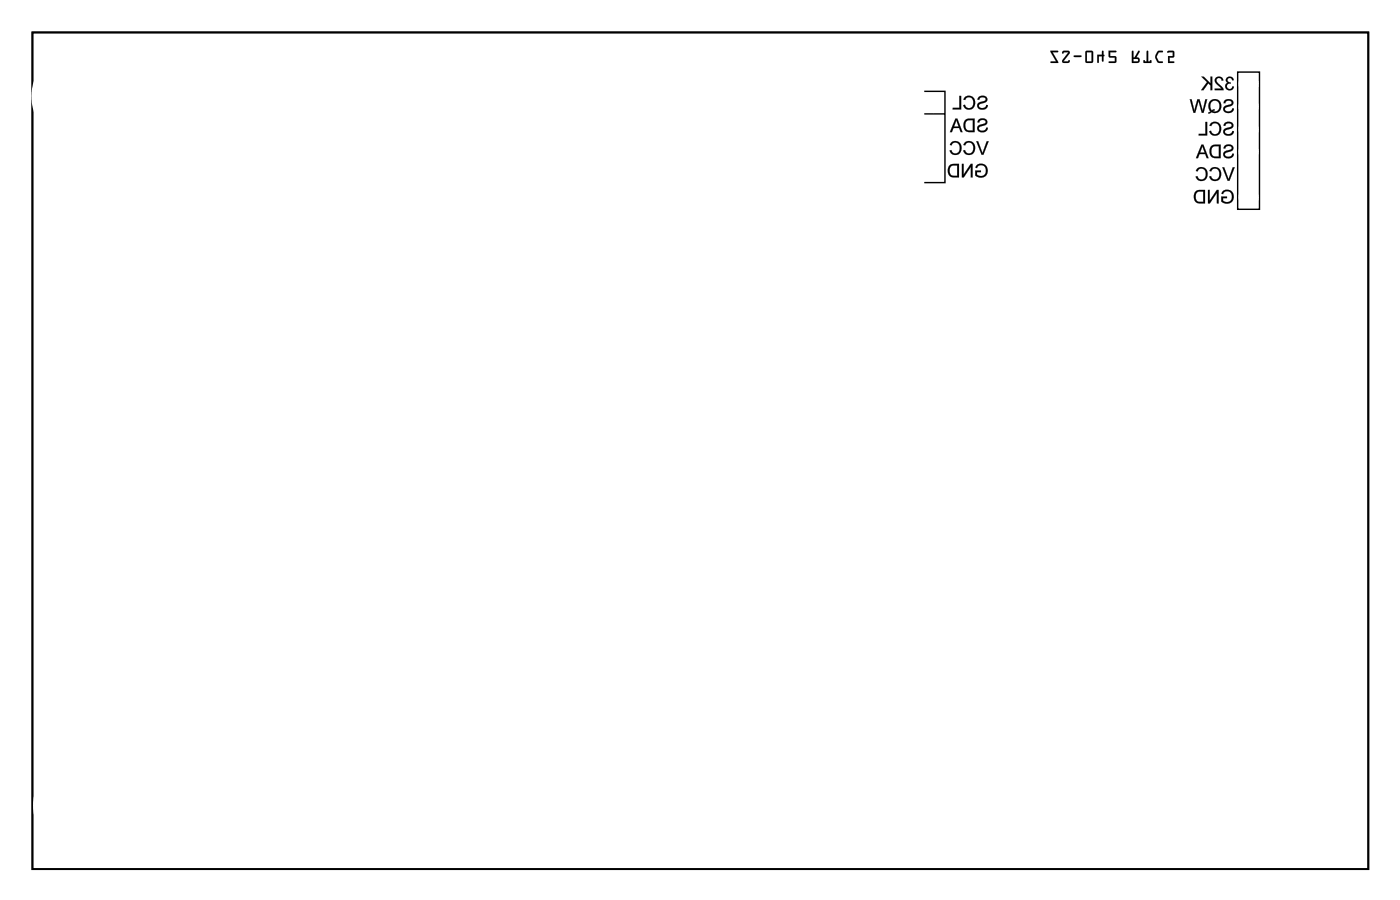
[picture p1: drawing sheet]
<svg xmlns="http://www.w3.org/2000/svg" width="157mm" height="101mm" viewBox="0 0 157 101" stroke-linecap="round" stroke-linejoin="round" font-family="sans-serif">
<path d="M3.6 3.6h149.8v93.8h-149.8z" fill="none" stroke="#000" stroke-width=".2"/>
<g fill="#000">
<path d="M3.6 3.6h149.8v93.8h-149.8zM3.6 3.6v93.8h149.8v-93.8z"/>
<path d="M109.5 18.6l-.1 .2h.2a.54 .54 0 0 1 .7-.2 .54 .54 0 0 1 .2 .7 .59 .59 0 0 1-.9 .3v-.3h.4v-.2h-.6v.6a.79 .79 0 0 0 1 .1 .79 .79 0 0 0 .2-1.1 .79 .79 0 0 0-1-.2zM107.9 18.4v1.5h.2l.8-1.2v1.2h.2v-1.5h-.2l-.8 1.2v-1.2zM106.5 18.5a.78 .78 0 0 0-.2 .9 .78 .78 0 0 0 .7 .5h.5v-1.5h-.6zM106.7 18.6h.6v1.1h-.3a.53 .53 0 0 1-.5-.2 .53 .53 0 0 1 0-.6z"/>
<path d="M109.5 18.5l-.1 .3 .2 .1a.5 .5 0 0 1 .4-.4 .5 .5 0 0 1 .5 .3 .6 .6 0 0 1-.1 .8 .6 .6 0 0 1-.8 0v-.3h.4v-.2h-.7v.6a.81 .81 0 0 0 1.1 .1 .81 .81 0 0 0 .2-1.1 .81 .81 0 0 0-1-.2zM109.5 18.6a.77 .77 0 0 1 1.1 0 .77 .77 0 0 1 0 1.1 .77 .77 0 0 1-1.1 .1l-.1-.1v-.6h.6v.2h-.5v.3a.61 .61 0 0 0 1.1-.4 .61 .61 0 0 0-.9-.6l-.1 .2h-.2zM107.9 18.4v1.5h.2l.8-1.2v1.2h.2v-1.5h-.3l-.7 1.2v-1.2zM107.9 18.4h.2l-.1 1.2 .9-1.2h.2v1.5h-.2v-1.2l-.8 1.2h-.2zM106.5 18.5a.79 .79 0 0 0-.2 .9 .79 .79 0 0 0 .7 .5h.5v-1.5h-.6zM106.5 18.5l.4-.1h.6v1.5h-.5a.73 .73 0 0 1-.7-1.1zM106.7 18.7l.6-.1v1.1h-.3a.52 .52 0 0 1-.5-.2 .52 .52 0 0 1 0-.6zM106.6 18.6a.65 .65 0 0 0-.1 .9 .65 .65 0 0 0 .8 .2v-1.2z"/>
<path d="M109.5 15.8l.6 1.6h.2l.6-1.6h-.3l-.4 1.4-.5-1.4zM108.2 15.9l-.2 .4h.2a.48 .48 0 0 1 .6-.3 .48 .48 0 0 1 .3 .6 .48 .48 0 0 1-.3 .6 .48 .48 0 0 1-.6-.4l-.2 .1a.71 .71 0 0 0 .9 .4 .71 .71 0 0 0 .4-.9 .69 .69 0 0 0-1.1-.5zM106.7 15.9l-.2 .4h.2a.48 .48 0 0 1 .6-.3 .48 .48 0 0 1 .3 .6 .48 .48 0 0 1-.3 .6 .48 .48 0 0 1-.6-.4l-.2 .1a.71 .71 0 0 0 .9 .4 .71 .71 0 0 0 .4-.9 .69 .69 0 0 0-1.1-.5z"/>
<path d="M109.5 15.8l.6 1.6h.2l.6-1.6h-.3l-.4 1.4-.5-1.4zM109.5 15.8h.2l.5 1.4 .4-1.4h.3l-.6 1.6h-.2zM108.2 15.9l-.2 .4h.2a.47 .47 0 0 1 .6-.3 .47 .47 0 0 1 .3 .6 .47 .47 0 0 1-.3 .6 .47 .47 0 0 1-.6-.4l-.2 .1a.69 .69 0 0 0 .8 .5 .69 .69 0 0 0 .6-.8 .72 .72 0 0 0-.4-.7 .72 .72 0 0 0-.8 0zM108.3 15.9a.75 .75 0 0 1 1 .6 .75 .75 0 0 1-.9 .8l-.3-.2-.1-.2 .2-.1a.49 .49 0 0 0 .6 .4 .49 .49 0 0 0 .4-.6 .49 .49 0 0 0-.4-.6 .49 .49 0 0 0-.6 .3h-.2zM106.7 15.9l-.2 .4h.2a.47 .47 0 0 1 .6-.3 .47 .47 0 0 1 .3 .6 .47 .47 0 0 1-.3 .6 .47 .47 0 0 1-.6-.4l-.2 .1a.69 .69 0 0 0 .8 .5 .69 .69 0 0 0 .5-.8 .72 .72 0 0 0-.3-.7 .72 .72 0 0 0-.8 0zM106.7 15.9a.75 .75 0 0 1 1.1 .6 .75 .75 0 0 1-.9 .8l-.3-.2-.1-.2 .2-.1a.49 .49 0 0 0 .6 .4 .49 .49 0 0 0 .3-.6 .49 .49 0 0 0-.3-.6 .49 .49 0 0 0-.6 .3h-.2z"/>
<path d="M109.8 10.9l-.2 .3h.2a.33 .33 0 0 1 .4-.3 .33 .33 0 0 1 .3 .4l-.3 .1a.47 .47 0 0 0-.6 .2 .47 .47 0 0 0 .1 .6 .66 .66 0 0 0 1.1-.4h-.2a.41 .41 0 0 1-.4 .3 .41 .41 0 0 1-.4-.3l.1-.1a.97 .97 0 0 0 .8-.6 .57 .57 0 0 0-.9-.2zM108.2 10.8l-.2 .4h.2a.48 .48 0 0 1 .6-.3 .48 .48 0 0 1 .3 .6 .48 .48 0 0 1-.3 .6 .48 .48 0 0 1-.6-.4l-.2 .1a.71 .71 0 0 0 .9 .4 .71 .71 0 0 0 .4-.9 .69 .69 0 0 0-1.1-.5zM107.6 10.8v1.3h-.8v.2h1v-1.5z"/>
<path d="M109.8 13.4l-.2 .3h.2a.33 .33 0 0 1 .4-.3 .33 .33 0 0 1 .3 .4l-.3 .1a.47 .47 0 0 0-.6 .2 .47 .47 0 0 0 .1 .6 .66 .66 0 0 0 1.1-.4h-.2a.41 .41 0 0 1-.4 .4 .41 .41 0 0 1-.4-.4l.1-.1a.97 .97 0 0 0 .8-.5 .57 .57 0 0 0-.9-.3zM108.3 13.4a.78 .78 0 0 0-.3 .9 .78 .78 0 0 0 .7 .5h.6v-1.5h-.7zM108.4 13.6l.7-.1v1.1h-.3a.53 .53 0 0 1-.5-.2 .53 .53 0 0 1 0-.6zM107.1 13.3l-.6 1.5h.2l.2-.4h.7l.1 .4h.2l-.6-1.5zM107.2 13.5l.3 .7h-.5z"/>
<path d="M109.8 10.8l-.2 .4h.2a.35 .35 0 0 1 .4-.3 .35 .35 0 0 1 .3 .3l-.3 .2a.48 .48 0 0 0-.6 .2 .48 .48 0 0 0 .1 .6 .64 .64 0 0 0 1.1-.4h-.2a.41 .41 0 0 1-.4 .3 .41 .41 0 0 1-.4-.3l.1-.1 .6-.2a.41 .41 0 0 0 .2-.6 .41 .41 0 0 0-.5-.2zM109.8 10.9a.51 .51 0 0 1 .6-.1 .51 .51 0 0 1 .3 .5l-.2 .2-.6 .1a.26 .26 0 0 0-.1 .4 .26 .26 0 0 0 .3 .1l.4-.1 .1-.2h.2a.61 .61 0 0 1-.6 .5 .61 .61 0 0 1-.6-.5v-.2l.2-.1 .7-.3a.36 .36 0 0 0-.3-.3 .36 .36 0 0 0-.4 .3h-.2zM108.2 10.8l-.2 .4h.2a.47 .47 0 0 1 .6-.3 .47 .47 0 0 1 .3 .6 .47 .47 0 0 1-.3 .6 .47 .47 0 0 1-.6-.4l-.2 .1a.69 .69 0 0 0 .8 .5 .69 .69 0 0 0 .6-.8 .72 .72 0 0 0-.4-.7 .72 .72 0 0 0-.8 0zM108.3 10.9a.75 .75 0 0 1 1 .5 .75 .75 0 0 1-.9 .9l-.3-.2-.1-.3 .2-.1a.49 .49 0 0 0 .6 .4 .49 .49 0 0 0 .4-.6 .49 .49 0 0 0-.4-.6 .49 .49 0 0 0-.6 .3h-.2zM107.6 10.7v1.4h-.8v.2h1v-1.6zM107.6 10.8h.2v1.5h-1v-.2h.8z"/>
<path d="M109.8 13.4l-.2 .3h.2a.35 .35 0 0 1 .4-.3 .35 .35 0 0 1 .3 .3l-.3 .2a.48 .48 0 0 0-.6 .2 .48 .48 0 0 0 .1 .6 .64 .64 0 0 0 1.1-.4h-.2a.41 .41 0 0 1-.4 .3 .41 .41 0 0 1-.4-.3l.1-.1 .6-.2a.41 .41 0 0 0 .2-.5 .41 .41 0 0 0-.5-.2zM109.8 13.4a.51 .51 0 0 1 .6-.1 .51 .51 0 0 1 .3 .6l-.2 .1-.6 .2a.26 .26 0 0 0-.1 .3 .26 .26 0 0 0 .3 .2l.4-.1 .1-.3h.2a.61 .61 0 0 1-.6 .5 .61 .61 0 0 1-.6-.4v-.2l.2-.2 .7-.2a.36 .36 0 0 0-.3-.4 .36 .36 0 0 0-.4 .3h-.2zM108.3 13.4a.79 .79 0 0 0-.3 .9 .79 .79 0 0 0 .7 .5h.6v-1.5h-.7zM108.3 13.4l.3-.1h.7v1.5h-.6a.73 .73 0 0 1-.6-1.1zM108.4 13.6l.7-.1v1.1h-.3a.52 .52 0 0 1-.5-.2 .52 .52 0 0 1 0-.6zM108.4 13.6a.65 .65 0 0 0-.1 .8 .65 .65 0 0 0 .8 .2v-1.1zM107.1 13.3l-.6 1.5h.2l.2-.4h.7l.1 .4h.2l-.5-1.5zM107.1 13.3h.2l.6 1.5h-.2l-.1-.5h-.7l-.2 .5h-.2zM107.2 13.5l.3 .7h-.5zM107.2 13.5l-.2 .7h.5z"/>
<path d="M117.8 5.7h.9l-.1 .2h-.6l.7 1.2-.9-.1 .1-.1h.5zM119.2 5.8l.6-.1a.2 .2 0 0 1 .1 .1 .2 .2 0 0 1 0 .2l-.6 .9h.5a.1 .1 0 0 1 0-.2 .11 .11 0 0 1 .2 .1l-.2 .2-.5 .1a.22 .22 0 0 1-.2-.4l.7-.8h-.5a.1 .1 0 0 1-.1 .1 .1 .1 0 0 1-.1-.1zM120.4 6.2h.8l.1 .1-.1 .1h-.7zM121.9 5.9v1h.5v-1zM121.8 5.7h.6l.2 .1v1.1l-.1 .1-.6 .1-.2-.1zM123 6.1h.6v-.4h.1v.4l.1 .1-.1 .1v.6h-.1v-.6h-.4v.7h-.1zM124.3 5.7h.9l-.1 .2h-.6v.4h.5l.2 .1v.5l-.1 .1h-.8l.1-.1h.6v-.4l-.6-.1zM127.1 6.6v.3l.5-.1v-.2zM126.9 5.7h.2v.7h.1l.4-.7h.2l-.4 .7a.32 .32 0 0 1 .4 .3 .32 .32 0 0 1-.3 .4h-.6zM128.6 5.7l.2 .1v1.1h.1l.1-.2h.1v.4l-.9-.1 .1-.3 .1 .2h.2zM129.8 5.8l.2-.1h.4v.2h-.5l-.2 .5 .2 .5h.5v.2l-.5-.1-.3-.4-.1-.3zM130.9 5.8l.2-.1h.4l.2 .1-.1 .6-.4 .1v.4h.4v.2h-.6v-.8h.5v-.4h-.5z"/>
<path d="M117.8 5.7h.8v.2h-.6l.7 1.1h-.9l.1-.1h.5zM117.8 5.7v.1l.6 1.1h-.5l-.1 .1 .9 .1v-.2l-.7-1h.6l.1-.2zM119.2 5.8l.6-.1 .1 .1v.2l-.6 .9h.4l.2-.2 .1 .1-.2 .2-.5 .1-.2-.2v-.2l.7-.8h-.5l-.1 .1-.1-.1zM119.2 5.7l-.1 .2v.1l.2-.1h.5l-.7 1 .1 .2h.5a.2 .2 0 0 0 .3-.1 .2 .2 0 0 0-.1-.3l-.2 .2h-.4l.7-.9-.1-.3h-.6zM120.4 6.2h.8l.1 .1-.1 .1h-.7zM120.4 6.2v.2h.8a.1 .1 0 0 0 .1-.1 .1 .1 0 0 0-.1-.1zM121.9 5.9v1h.5v-1zM121.9 5.9h.5v1h-.5zM121.8 5.7h.6l.2 .1v1.1l-.1 .1-.6 .1-.2-.2zM121.7 5.7v1.3l.2 .1h.6l.1-.2v-1.1l-.2-.1zM123.1 6.1h.5v-.3l.1-.1v.4l.1 .1-.1 .1v.6l-.1-.1v-.5h-.4v.7h-.1zM123 6.1l.1 1 .1-.1v-.7h.4v.5l.1 .1 .1-.1-.1-.5a.11 .11 0 0 0 .2-.1 .11 .11 0 0 0-.2-.1l.1-.3-.1-.1-.1 .1v.3zM124.3 5.7h.9l-.1 .2h-.6v.4h.5l.2 .1v.5l-.1 .1h-.8l.1-.1h.6v-.4l-.6-.1zM124.3 5.7l.1 .7 .6 .1v.4h-.6l-.1 .1 .8 .1 .1-.2v-.5l-.2-.1h-.5v-.4h.6l.1-.2zM127.1 6.6v.3l.5-.1v-.2zM127.1 6.6h.4l.1 .2-.1 .1h-.4zM127 5.7l.1 .1v.6h.1l.4-.7h.2l-.4 .7 .2 .1 .2 .1v.3l-.2 .1h-.7zM126.9 5.7v1.4h.6a.32 .32 0 0 0 .3-.4 .32 .32 0 0 0-.4-.3l.4-.6v-.1h-.2l-.4 .7h-.1v-.7zM128.6 5.7l.2 .1-.1 1.1h.3l.1-.2v.3l-.1 .1h-.7l-.1-.1 .1-.3 .1 .2h.2zM128.6 5.7v1.2h-.2a.11 .11 0 0 0-.1-.2 .11 .11 0 0 0-.1 .1l.1 .3h.7l.1-.1v-.2a.1 .1 0 0 0-.1-.1 .11 .11 0 0 0-.1 .2h-.1v-1.1l-.1-.1zM129.8 5.8l.2-.1h.3l.1 .1-.1 .1h-.4l-.2 .4 .2 .6h.5v.1l-.1 .1-.4-.1-.3-.4v-.3zM129.8 5.8l-.3 .5 .1 .3 .2 .4 .6 .1v-.1v-.1l-.5-.1-.2-.4 .2-.5h.5v-.2h-.4zM130.9 5.8l.6-.1 .2 .1-.1 .6-.5 .1v.4h.5l.1 .1h-.1l-.6 .1v-.8h.5v-.4h-.5zM130.9 5.8l.1 .1h.5v.4h-.5v.8h.6l.1-.1-.1-.1h-.4v-.4l.4-.1 .1-.6-.2-.1h-.4z"/>
<path d="M137.4 11.2l-.2 .4h.2a.33 .33 0 0 1 .4-.4 .33 .33 0 0 1 .3 .4l-.3 .2a.47 .47 0 0 0-.6 .2 .47 .47 0 0 0 .1 .5 .66 .66 0 0 0 1.1-.3l-.2-.1a.41 .41 0 0 1-.4 .4 .41 .41 0 0 1-.4-.3v-.1a.97 .97 0 0 0 .9-.6 .57 .57 0 0 0-.9-.3zM135.7 11.3l-.2 .6 .1 .3 .1 .3-.2 .1v.2l.4-.2a.76 .76 0 0 0 1-.8 .76 .76 0 0 0-1.2-.5zM135.8 11.4a.59 .59 0 0 1 1 .3 .59 .59 0 0 1-.6 .8h-.2l.2-.1v-.2l-.3 .2-.2-.3v-.4zM133.4 11.1l.4 1.5h.2l.4-1.3 .4 1.3h.2l.4-1.5h-.2l-.3 1.3-.4-1.3h-.2l-.4 1.3-.3-1.3z"/>
<path d="M137.4 13.8l-.2 .3h.2a.33 .33 0 0 1 .4-.3 .33 .33 0 0 1 .3 .4l-.3 .1a.47 .47 0 0 0-.6 .2 .47 .47 0 0 0 .1 .6 .66 .66 0 0 0 1.1-.4h-.2a.41 .41 0 0 1-.4 .3 .41 .41 0 0 1-.4-.3v-.1a.97 .97 0 0 0 .9-.5 .57 .57 0 0 0-.9-.3zM135.8 13.8l-.2 .3h.2a.48 .48 0 0 1 .6-.3 .48 .48 0 0 1 .3 .6 .48 .48 0 0 1-.3 .6 .48 .48 0 0 1-.6-.3h-.2a.71 .71 0 0 0 .9 .5 .71 .71 0 0 0 .4-1 .69 .69 0 0 0-1.1-.4zM135.2 13.7v1.3h-.8v.2h1v-1.5z"/>
<path d="M137.4 16.3l-.2 .3 .2 .1a.33 .33 0 0 1 .4-.4 .33 .33 0 0 1 .3 .4l-.3 .1a.47 .47 0 0 0-.6 .3 .47 .47 0 0 0 .1 .5 .66 .66 0 0 0 1.1-.4h-.2a.41 .41 0 0 1-.4 .4 .41 .41 0 0 1-.4-.3v-.2a.97 .97 0 0 0 .9-.5 .57 .57 0 0 0-.9-.3zM135.9 16.3a.78 .78 0 0 0-.3 .9 .78 .78 0 0 0 .7 .5h.6v-1.5h-.7zM136 16.5l.7-.1v1.2h-.3a.53 .53 0 0 1-.5-.3 .53 .53 0 0 1 0-.6zM134.7 16.2l-.6 1.5h.2l.2-.4h.6l.2 .4h.2l-.6-1.5zM134.8 16.4l.3 .7h-.5z"/>
<path d="M137.4 11.2l-.2 .4h.2a.35 .35 0 0 1 .3-.3 .35 .35 0 0 1 .4 .3l-.3 .1a.48 .48 0 0 0-.6 .3 .48 .48 0 0 0 .1 .6 .64 .64 0 0 0 1.1-.4l-.2-.1a.41 .41 0 0 1-.4 .4 .41 .41 0 0 1-.4-.3l.1-.2 .6-.1a.41 .41 0 0 0 .2-.6 .41 .41 0 0 0-.5-.2zM137.4 11.2a.51 .51 0 0 1 .6-.1 .51 .51 0 0 1 .2 .6l-.1 .1-.6 .2a.26 .26 0 0 0-.1 .4 .26 .26 0 0 0 .3 .1l.4-.1 .1-.3 .2 .1a.61 .61 0 0 1-.6 .5 .61 .61 0 0 1-.6-.5v-.2l.2-.1 .7-.3a.36 .36 0 0 0-.3-.4 .36 .36 0 0 0-.4 .4h-.2zM135.7 11.3l-.2 .6v.3l.2 .3-.2 .1v.2l.4-.2a.77 .77 0 0 0 .9-.2 .77 .77 0 0 0 .1-.9 .74 .74 0 0 0-1.2-.2zM135.7 11.3a.75 .75 0 0 1 1.2 .5 .75 .75 0 0 1-1 .8l-.4 .2v-.2l.2-.1a.87 .87 0 0 1 0-1.2zM135.9 11.5a.58 .58 0 0 1 .9 .2 .58 .58 0 0 1-.6 .8h-.2l.2-.1v-.2l-.3 .2-.2-.3v-.4zM135.8 11.4a.71 .71 0 0 0 .1 1l.3-.2v.2l-.2 .1a.59 .59 0 0 0 .8-.6 .59 .59 0 0 0-.9-.6zM133.4 11.1l.4 1.6h.2l.4-1.4 .4 1.4h.2l.4-1.6h-.2l-.3 1.3-.4-1.3h-.2l-.4 1.3-.3-1.3zM133.4 11.1h.2l.3 1.3 .4-1.3h.2l.4 1.3 .3-1.3h.2l-.4 1.5h-.2l-.4-1.3-.4 1.3h-.2z"/>
<path d="M137.4 13.8l-.2 .3h.2a.35 .35 0 0 1 .3-.3 .35 .35 0 0 1 .4 .3l-.3 .2a.48 .48 0 0 0-.6 .2 .48 .48 0 0 0 .1 .6 .64 .64 0 0 0 1.1-.4h-.2a.41 .41 0 0 1-.4 .3 .41 .41 0 0 1-.4-.3l.1-.1 .6-.2a.41 .41 0 0 0 .2-.5 .41 .41 0 0 0-.5-.3zM137.4 13.8a.51 .51 0 0 1 .6-.1 .51 .51 0 0 1 .2 .5l-.1 .2-.6 .2a.26 .26 0 0 0-.1 .3 .26 .26 0 0 0 .3 .1l.4-.1 .1-.2h.2a.61 .61 0 0 1-.6 .5 .61 .61 0 0 1-.6-.4v-.2l.2-.2 .7-.3a.36 .36 0 0 0-.3-.3 .36 .36 0 0 0-.4 .3h-.2zM135.8 13.8l-.2 .3h.2a.47 .47 0 0 1 .6-.3 .47 .47 0 0 1 .3 .6 .47 .47 0 0 1-.3 .6 .47 .47 0 0 1-.6-.4l-.2 .1a.69 .69 0 0 0 .8 .5 .69 .69 0 0 0 .5-.8 .72 .72 0 0 0-.3-.7 .72 .72 0 0 0-.8 .1zM135.8 13.8a.75 .75 0 0 1 1.1 .6 .75 .75 0 0 1-.9 .8l-.3-.2-.1-.3h.2a.49 .49 0 0 0 .6 .3 .49 .49 0 0 0 .3-.6 .49 .49 0 0 0-.3-.6 .49 .49 0 0 0-.6 .3h-.2zM135.2 13.7v1.3h-.8v.2h1v-1.5zM135.2 13.7h.2v1.5h-1v-.2h.8z"/>
<path d="M137.4 16.3l-.2 .4h.2a.35 .35 0 0 1 .3-.3 .35 .35 0 0 1 .4 .3l-.3 .1a.48 .48 0 0 0-.6 .3 .48 .48 0 0 0 .1 .5 .64 .64 0 0 0 1.1-.4h-.2a.41 .41 0 0 1-.4 .4 .41 .41 0 0 1-.4-.3l.1-.2 .6-.2a.41 .41 0 0 0 .2-.5 .41 .41 0 0 0-.5-.2zM137.4 16.3a.51 .51 0 0 1 .6-.1 .51 .51 0 0 1 .2 .6l-.1 .1-.6 .2a.26 .26 0 0 0-.1 .4 .26 .26 0 0 0 .3 .1l.4-.1 .1-.3h.2a.61 .61 0 0 1-.6 .5 .61 .61 0 0 1-.6-.4v-.2l.2-.2 .7-.2a.36 .36 0 0 0-.3-.4 .36 .36 0 0 0-.4 .4l-.2-.1zM135.9 16.3a.79 .79 0 0 0-.3 .9 .79 .79 0 0 0 .7 .5h.6v-1.5h-.7zM135.9 16.4l.3-.2h.7v1.5h-.6a.73 .73 0 0 1-.6-1.1zM136 16.5l.7-.1v1.2l-.3-.1a.52 .52 0 0 1-.5-.2 .52 .52 0 0 1 0-.5zM136 16.5a.65 .65 0 0 0-.1 .8 .65 .65 0 0 0 .8 .3v-1.2zM134.7 16.2l-.6 1.5h.2l.2-.4h.6l.2 .4h.2l-.6-1.5zM134.7 16.2h.2l.6 1.5h-.2l-.2-.4h-.6l-.2 .4h-.2zM134.8 16.4l.3 .7h-.5zM134.8 16.4l-.2 .7h.5z"/>
<path d="M137.6 8.7l-.1 .4 .2 .2a.48 .48 0 0 0 0 .8 .48 .48 0 0 0 .7-.4h-.2a.31 .31 0 0 1-.4 .3 .31 .31 0 0 1-.2-.4 .31 .31 0 0 1 .4-.2v-.2a.26 .26 0 0 1-.4-.2 .26 .26 0 0 1 .3-.3 .26 .26 0 0 1 .3 .3h.2a.47 .47 0 0 0-.8-.3zM136.3 8.7a.62 .62 0 0 0 .4 .9l.3 .3h-.8v.2h1a1.27 1.27 0 0 0-.6-.8 .3 .3 0 0 1-.1-.5 .3 .3 0 0 1 .5 .2h.2a.5 .5 0 0 0-.3-.4 .5 .5 0 0 0-.6 .1zM134.7 8.6l.6 .6-.6 .9h.2l.6-.8 .2 .3v.5h.2v-1.5h-.2v.7l-.7-.7z"/>
<path d="M137.6 8.7a.34 .34 0 0 0 .1 .6 .49 .49 0 0 0 0 .8 .49 .49 0 0 0 .7-.4h-.2a.3 .3 0 0 1-.4 .3 .3 .3 0 0 1-.2-.4 .3 .3 0 0 1 .4-.2v-.2a.25 .25 0 0 1-.3-.2 .25 .25 0 0 1 .2-.3 .25 .25 0 0 1 .3 .3h.2a.46 .46 0 0 0-.3-.4 .46 .46 0 0 0-.5 .1zM137.6 8.7l.2-.1a.44 .44 0 0 1 .5 .4h-.1a.27 .27 0 0 0-.3-.3 .27 .27 0 0 0-.3 .3 .27 .27 0 0 0 .4 .2v.2a.31 .31 0 0 0-.4 .2 .31 .31 0 0 0 .2 .4 .31 .31 0 0 0 .4-.3h.2a.48 .48 0 0 1-.7 .4 .48 .48 0 0 1-.2-.7l.2-.1a.34 .34 0 0 1-.1-.6zM136.3 8.7a.63 .63 0 0 0 .4 .9l.3 .3h-.8v.2h1l-.1-.3-.4-.4a.34 .34 0 0 1-.3-.3 .34 .34 0 0 1 .3-.3 .27 .27 0 0 1 .3 .3l.2-.1a.49 .49 0 0 0-.3-.4 .49 .49 0 0 0-.6 .1zM136.3 8.7a.5 .5 0 0 1 .9 .3h-.2a.31 .31 0 0 0-.5-.2 .31 .31 0 0 0 .1 .5 1.35 1.35 0 0 1 .6 .8h-1v-.2h.8l-.3-.3a.61 .61 0 0 1-.4-.9zM134.7 8.6l.6 .6-.6 .9h.3l.5-.8 .2 .3v.5h.2v-1.5h-.2v.7l-.7-.7zM134.7 8.6h.3l.7 .8v-.8h.2v1.5h-.2v-.5l-.2-.3-.6 .8h-.2l.7-.9z"/>
<path d="M137.1 21.5l-.1 .2 .1 .1a.54 .54 0 0 1 .8-.3 .54 .54 0 0 1 .2 .7 .59 .59 0 0 1-1 .3v-.3h.5v-.2h-.7v.6a.79 .79 0 0 0 1.1 .1 .79 .79 0 0 0 .2-1 .79 .79 0 0 0-1-.3zM135.5 21.3v1.5h.2l.8-1.2v1.2h.1v-1.5h-.2l-.8 1.2v-1.2zM134.1 21.4a.78 .78 0 0 0-.2 .9 .78 .78 0 0 0 .7 .5h.5v-1.5h-.7zM134.2 21.6l.7-.1v1.1h-.3a.53 .53 0 0 1-.5-.2 .53 .53 0 0 1 0-.6z"/>
<path d="M137.1 21.5l-.1 .2 .2 .1a.5 .5 0 0 1 .4-.4 .5 .5 0 0 1 .5 .3 .6 .6 0 0 1-.2 .8 .6 .6 0 0 1-.8 0v-.3h.5v-.2h-.7v.6a.81 .81 0 0 0 1.1 .1 .81 .81 0 0 0 .2-1 .81 .81 0 0 0-1-.3zM137.1 21.5a.77 .77 0 0 1 1 .1 .77 .77 0 0 1 0 1 .77 .77 0 0 1-1 .1l-.2-.1v-.6h.7v.2h-.5v.3a.61 .61 0 0 0 1.1-.3 .61 .61 0 0 0-.9-.7l-.2 .3-.1-.1zM135.4 21.3v1.5h.3l.8-1.2-.1 1.2h.3v-1.5h-.3l-.8 1.2 .1-1.2zM135.5 21.3h.1v1.2l.8-1.2h.2v1.5h-.1v-1.2l-.8 1.2h-.2zM134.1 21.4a.79 .79 0 0 0-.3 .9 .79 .79 0 0 0 .8 .5h.5v-1.5h-.7zM134.1 21.4l.3-.1h.7v1.5h-.5a.73 .73 0 0 1-.7-1.1zM134.2 21.6l.7-.1v1.1h-.3a.52 .52 0 0 1-.5-.2 .52 .52 0 0 1 0-.6zM134.2 21.6a.65 .65 0 0 0-.1 .8 .65 .65 0 0 0 .8 .2v-1.1z"/>
<path d="M137.1 18.8l.6 1.5h.2l.6-1.5h-.3l-.4 1.3-.5-1.3zM135.8 18.8l-.2 .4h.2a.48 .48 0 0 1 .6-.3 .48 .48 0 0 1 .3 .6 .48 .48 0 0 1-.3 .6 .48 .48 0 0 1-.6-.4l-.2 .1a.71 .71 0 0 0 .9 .4 .71 .71 0 0 0 .4-.9 .69 .69 0 0 0-1.1-.5zM134.3 18.8l-.2 .4h.2a.48 .48 0 0 1 .6-.3 .48 .48 0 0 1 .3 .6 .48 .48 0 0 1-.3 .6 .48 .48 0 0 1-.6-.4l-.2 .1a.71 .71 0 0 0 .9 .4 .71 .71 0 0 0 .4-.9 .69 .69 0 0 0-1.1-.5z"/>
<path d="M137 18.7l.7 1.6h.2l.6-1.6h-.3l-.4 1.4-.5-1.4zM137.1 18.8h.2l.5 1.3 .4-1.3h.3l-.6 1.5h-.2zM135.8 18.8l-.2 .4h.2a.47 .47 0 0 1 .6-.3 .47 .47 0 0 1 .3 .6 .47 .47 0 0 1-.3 .6 .47 .47 0 0 1-.6-.4l-.2 .1a.69 .69 0 0 0 .8 .5 .69 .69 0 0 0 .5-.8 .72 .72 0 0 0-.3-.7 .72 .72 0 0 0-.8 0zM135.8 18.9a.75 .75 0 0 1 1.1 .5 .75 .75 0 0 1-.9 .9l-.3-.2-.1-.3 .2-.1a.49 .49 0 0 0 .6 .4 .49 .49 0 0 0 .3-.6 .49 .49 0 0 0-.3-.6 .49 .49 0 0 0-.6 .3h-.2zM134.3 18.8l-.2 .4h.2a.47 .47 0 0 1 .6-.3 .47 .47 0 0 1 .3 .6 .47 .47 0 0 1-.3 .6 .47 .47 0 0 1-.6-.4l-.2 .1a.69 .69 0 0 0 .8 .5 .69 .69 0 0 0 .5-.8 .72 .72 0 0 0-.3-.7 .72 .72 0 0 0-.8 0zM134.3 18.9a.75 .75 0 0 1 1.1 .5 .75 .75 0 0 1-.9 .9l-.3-.2-.1-.3 .2-.1a.49 .49 0 0 0 .6 .4 .49 .49 0 0 0 .3-.6 .49 .49 0 0 0-.3-.6 .49 .49 0 0 0-.6 .3h-.2z"/>
</g>
<path d="M103.6 12.8h2.4M103.6 10.2h2.4v10.3h-2.4M138.8 8.1h2.4v15.4h-2.4z" fill="none" stroke="#000" stroke-width=".16"/>
<circle cx="26.3" cy="91" r=".74" fill="#fff"/>
<circle cx="26.3" cy="91" r=".74" fill="none" stroke="#fff" stroke-width=".76" stroke-linecap="butt"/>
<circle cx="45.6" cy="91" r=".74" fill="#fff"/>
<circle cx="45.6" cy="91" r=".74" fill="none" stroke="#fff" stroke-width=".76" stroke-linecap="butt"/>
<circle cx="45.6" cy="18.5" r=".74" fill="#fff"/>
<circle cx="45.6" cy="18.5" r=".74" fill="none" stroke="#fff" stroke-width=".76" stroke-linecap="butt"/>
<circle cx="26.3" cy="18.5" r=".74" fill="#fff"/>
<circle cx="26.3" cy="18.5" r=".74" fill="none" stroke="#fff" stroke-width=".76" stroke-linecap="butt"/>
<circle cx="45.5" cy="91" r=".74" fill="#fff"/>
<circle cx="45.5" cy="91" r=".74" fill="none" stroke="#fff" stroke-width=".76" stroke-linecap="butt"/>
<circle cx="64.8" cy="91" r=".74" fill="#fff"/>
<circle cx="64.8" cy="91" r=".74" fill="none" stroke="#fff" stroke-width=".76" stroke-linecap="butt"/>
<circle cx="64.8" cy="18.5" r=".74" fill="#fff"/>
<circle cx="64.8" cy="18.5" r=".74" fill="none" stroke="#fff" stroke-width=".76" stroke-linecap="butt"/>
<circle cx="45.5" cy="18.5" r=".74" fill="#fff"/>
<circle cx="45.5" cy="18.5" r=".74" fill="none" stroke="#fff" stroke-width=".76" stroke-linecap="butt"/>
<circle cx="147.1" cy="90.3" r="5.5" fill="#fff"/>
<circle cx="147.1" cy="90.3" r="5.5" fill="none" stroke="#fff" stroke-width=".25"/>
<circle cx="147.1" cy="10.8" r="5.5" fill="#fff"/>
<circle cx="147.1" cy="10.8" r="5.5" fill="none" stroke="#fff" stroke-width=".25"/>
<circle cx="9.3" cy="90.3" r="5.5" fill="#fff"/>
<circle cx="9.3" cy="90.3" r="5.5" fill="none" stroke="#fff" stroke-width=".25"/>
<circle cx="9.2" cy="10.8" r="5.5" fill="#fff"/>
<circle cx="9.2" cy="10.8" r="5.5" fill="none" stroke="#fff" stroke-width=".25"/>
<circle cx="112" cy="35.9" r=".73" fill="#fff"/>
<circle cx="112" cy="35.9" r=".73" fill="none" stroke="#fff" stroke-width=".71" stroke-linecap="butt"/>
<circle cx="112" cy="38.5" r=".73" fill="#fff"/>
<circle cx="112" cy="38.5" r=".73" fill="none" stroke="#fff" stroke-width=".71" stroke-linecap="butt"/>
<circle cx="112" cy="41" r=".73" fill="#fff"/>
<circle cx="112" cy="41" r=".73" fill="none" stroke="#fff" stroke-width=".71" stroke-linecap="butt"/>
<circle cx="112" cy="43.6" r=".73" fill="#fff"/>
<circle cx="112" cy="43.6" r=".73" fill="none" stroke="#fff" stroke-width=".71" stroke-linecap="butt"/>
<circle cx="112" cy="46.1" r=".73" fill="#fff"/>
<circle cx="112" cy="46.1" r=".73" fill="none" stroke="#fff" stroke-width=".71" stroke-linecap="butt"/>
<circle cx="112" cy="48.6" r=".73" fill="#fff"/>
<circle cx="112" cy="48.6" r=".73" fill="none" stroke="#fff" stroke-width=".71" stroke-linecap="butt"/>
<circle cx="112" cy="51.2" r=".73" fill="#fff"/>
<circle cx="112" cy="51.2" r=".73" fill="none" stroke="#fff" stroke-width=".71" stroke-linecap="butt"/>
<circle cx="112" cy="53.7" r=".73" fill="#fff"/>
<circle cx="112" cy="53.7" r=".73" fill="none" stroke="#fff" stroke-width=".71" stroke-linecap="butt"/>
<circle cx="112" cy="56.2" r=".73" fill="#fff"/>
<circle cx="112" cy="56.2" r=".73" fill="none" stroke="#fff" stroke-width=".71" stroke-linecap="butt"/>
<circle cx="112" cy="58.8" r=".73" fill="#fff"/>
<circle cx="112" cy="58.8" r=".73" fill="none" stroke="#fff" stroke-width=".71" stroke-linecap="butt"/>
<circle cx="112" cy="61.3" r=".73" fill="#fff"/>
<circle cx="112" cy="61.3" r=".73" fill="none" stroke="#fff" stroke-width=".71" stroke-linecap="butt"/>
<circle cx="112" cy="63.9" r=".73" fill="#fff"/>
<circle cx="112" cy="63.9" r=".73" fill="none" stroke="#fff" stroke-width=".71" stroke-linecap="butt"/>
<circle cx="112" cy="66.4" r=".73" fill="#fff"/>
<circle cx="112" cy="66.4" r=".73" fill="none" stroke="#fff" stroke-width=".71" stroke-linecap="butt"/>
<circle cx="112" cy="68.9" r=".73" fill="#fff"/>
<circle cx="112" cy="68.9" r=".73" fill="none" stroke="#fff" stroke-width=".71" stroke-linecap="butt"/>
<circle cx="112" cy="71.5" r=".73" fill="#fff"/>
<circle cx="112" cy="71.5" r=".73" fill="none" stroke="#fff" stroke-width=".71" stroke-linecap="butt"/>
<circle cx="112" cy="74" r=".73" fill="#fff"/>
<circle cx="112" cy="74" r=".73" fill="none" stroke="#fff" stroke-width=".71" stroke-linecap="butt"/>
<circle cx="112" cy="76.5" r=".73" fill="#fff"/>
<circle cx="112" cy="76.5" r=".73" fill="none" stroke="#fff" stroke-width=".71" stroke-linecap="butt"/>
<circle cx="112" cy="79.1" r=".73" fill="#fff"/>
<circle cx="112" cy="79.1" r=".73" fill="none" stroke="#fff" stroke-width=".71" stroke-linecap="butt"/>
<circle cx="112" cy="81.6" r=".73" fill="#fff"/>
<circle cx="112" cy="81.6" r=".73" fill="none" stroke="#fff" stroke-width=".71" stroke-linecap="butt"/>
<circle cx="137" cy="81.6" r=".73" fill="#fff"/>
<circle cx="137" cy="81.6" r=".73" fill="none" stroke="#fff" stroke-width=".71" stroke-linecap="butt"/>
<circle cx="137" cy="79.1" r=".73" fill="#fff"/>
<circle cx="137" cy="79.1" r=".73" fill="none" stroke="#fff" stroke-width=".71" stroke-linecap="butt"/>
<circle cx="137" cy="76.5" r=".73" fill="#fff"/>
<circle cx="137" cy="76.5" r=".73" fill="none" stroke="#fff" stroke-width=".71" stroke-linecap="butt"/>
<circle cx="137" cy="74" r=".73" fill="#fff"/>
<circle cx="137" cy="74" r=".73" fill="none" stroke="#fff" stroke-width=".71" stroke-linecap="butt"/>
<circle cx="137" cy="71.5" r=".73" fill="#fff"/>
<circle cx="137" cy="71.5" r=".73" fill="none" stroke="#fff" stroke-width=".71" stroke-linecap="butt"/>
<circle cx="137" cy="68.9" r=".73" fill="#fff"/>
<circle cx="137" cy="68.9" r=".73" fill="none" stroke="#fff" stroke-width=".71" stroke-linecap="butt"/>
<circle cx="137" cy="66.4" r=".73" fill="#fff"/>
<circle cx="137" cy="66.4" r=".73" fill="none" stroke="#fff" stroke-width=".71" stroke-linecap="butt"/>
<circle cx="137" cy="63.9" r=".73" fill="#fff"/>
<circle cx="137" cy="63.9" r=".73" fill="none" stroke="#fff" stroke-width=".71" stroke-linecap="butt"/>
<circle cx="137" cy="61.3" r=".73" fill="#fff"/>
<circle cx="137" cy="61.3" r=".73" fill="none" stroke="#fff" stroke-width=".71" stroke-linecap="butt"/>
<circle cx="137" cy="58.8" r=".73" fill="#fff"/>
<circle cx="137" cy="58.8" r=".73" fill="none" stroke="#fff" stroke-width=".71" stroke-linecap="butt"/>
<circle cx="137" cy="56.2" r=".73" fill="#fff"/>
<circle cx="137" cy="56.2" r=".73" fill="none" stroke="#fff" stroke-width=".71" stroke-linecap="butt"/>
<circle cx="137" cy="53.7" r=".73" fill="#fff"/>
<circle cx="137" cy="53.7" r=".73" fill="none" stroke="#fff" stroke-width=".71" stroke-linecap="butt"/>
<circle cx="137" cy="51.2" r=".73" fill="#fff"/>
<circle cx="137" cy="51.2" r=".73" fill="none" stroke="#fff" stroke-width=".71" stroke-linecap="butt"/>
<circle cx="137" cy="48.6" r=".73" fill="#fff"/>
<circle cx="137" cy="48.6" r=".73" fill="none" stroke="#fff" stroke-width=".71" stroke-linecap="butt"/>
<circle cx="137" cy="46.1" r=".73" fill="#fff"/>
<circle cx="137" cy="46.1" r=".73" fill="none" stroke="#fff" stroke-width=".71" stroke-linecap="butt"/>
<circle cx="137" cy="43.6" r=".73" fill="#fff"/>
<circle cx="137" cy="43.6" r=".73" fill="none" stroke="#fff" stroke-width=".71" stroke-linecap="butt"/>
<circle cx="137" cy="41" r=".73" fill="#fff"/>
<circle cx="137" cy="41" r=".73" fill="none" stroke="#fff" stroke-width=".71" stroke-linecap="butt"/>
<circle cx="137" cy="38.5" r=".73" fill="#fff"/>
<circle cx="137" cy="38.5" r=".73" fill="none" stroke="#fff" stroke-width=".71" stroke-linecap="butt"/>
<circle cx="137" cy="35.9" r=".73" fill="#fff"/>
<circle cx="137" cy="35.9" r=".73" fill="none" stroke="#fff" stroke-width=".71" stroke-linecap="butt"/>
<path d="M98.4 31.4h1.6v1.6h-1.6z" fill="#fff"/>
<path d="M98.4 31.4h1.6v1.6h-1.6z" fill="none" stroke="#fff" stroke-width=".76" stroke-linecap="butt"/>
<circle cx="99.2" cy="32.2" r=".79" fill="#fff"/>
<circle cx="99.2" cy="32.2" r=".79" fill="none" stroke="#fff" stroke-width=".76" stroke-linecap="butt"/>
<circle cx="99.2" cy="24.6" r=".79" fill="#fff"/>
<circle cx="99.2" cy="24.6" r=".79" fill="none" stroke="#fff" stroke-width=".76" stroke-linecap="butt"/>
<path d="M94.9 43.1h1.6v1.5h-1.6z" fill="#fff"/>
<path d="M94.9 43.1h1.6v1.5h-1.6z" fill="none" stroke="#fff" stroke-width=".76" stroke-linecap="butt"/>
<circle cx="95.7" cy="43.8" r=".79" fill="#fff"/>
<circle cx="95.7" cy="43.8" r=".79" fill="none" stroke="#fff" stroke-width=".76" stroke-linecap="butt"/>
<circle cx="95.7" cy="36.2" r=".79" fill="#fff"/>
<circle cx="95.7" cy="36.2" r=".79" fill="none" stroke="#fff" stroke-width=".76" stroke-linecap="butt"/>
<circle cx="151.2" cy="39.5" r=".8" fill="#fff"/>
<circle cx="151.2" cy="39.5" r=".8" fill="none" stroke="#fff" stroke-width=".76" stroke-linecap="butt"/>
<circle cx="151.2" cy="42" r=".8" fill="#fff"/>
<circle cx="151.2" cy="42" r=".8" fill="none" stroke="#fff" stroke-width=".76" stroke-linecap="butt"/>
<circle cx="144.2" cy="61.2" r=".8" fill="#fff"/>
<circle cx="144.2" cy="61.2" r=".8" fill="none" stroke="#fff" stroke-width=".76" stroke-linecap="butt"/>
<circle cx="144.2" cy="63.7" r=".8" fill="#fff"/>
<circle cx="144.2" cy="63.7" r=".8" fill="none" stroke="#fff" stroke-width=".76" stroke-linecap="butt"/>
<circle cx="144.2" cy="66.3" r=".8" fill="#fff"/>
<circle cx="144.2" cy="66.3" r=".8" fill="none" stroke="#fff" stroke-width=".76" stroke-linecap="butt"/>
<circle cx="144.2" cy="68.8" r=".8" fill="#fff"/>
<circle cx="144.2" cy="68.8" r=".8" fill="none" stroke="#fff" stroke-width=".76" stroke-linecap="butt"/>
<circle cx="145.5" cy="39.7" r=".8" fill="#fff"/>
<circle cx="145.5" cy="39.7" r=".8" fill="none" stroke="#fff" stroke-width=".76" stroke-linecap="butt"/>
<circle cx="145.5" cy="42.2" r=".8" fill="#fff"/>
<circle cx="145.5" cy="42.2" r=".8" fill="none" stroke="#fff" stroke-width=".76" stroke-linecap="butt"/>
<circle cx="145.5" cy="44.7" r=".8" fill="#fff"/>
<circle cx="145.5" cy="44.7" r=".8" fill="none" stroke="#fff" stroke-width=".76" stroke-linecap="butt"/>
<circle cx="145.5" cy="47.3" r=".8" fill="#fff"/>
<circle cx="145.5" cy="47.3" r=".8" fill="none" stroke="#fff" stroke-width=".76" stroke-linecap="butt"/>
<circle cx="145.5" cy="49.8" r=".8" fill="#fff"/>
<circle cx="145.5" cy="49.8" r=".8" fill="none" stroke="#fff" stroke-width=".76" stroke-linecap="butt"/>
<circle cx="145.5" cy="52.4" r=".8" fill="#fff"/>
<circle cx="145.5" cy="52.4" r=".8" fill="none" stroke="#fff" stroke-width=".76" stroke-linecap="butt"/>
<circle cx="105.1" cy="68.7" r=".7" fill="#fff"/>
<circle cx="105.1" cy="68.7" r=".7" fill="none" stroke="#fff" stroke-width=".76" stroke-linecap="butt"/>
<circle cx="105.1" cy="58.6" r=".7" fill="#fff"/>
<circle cx="105.1" cy="58.6" r=".7" fill="none" stroke="#fff" stroke-width=".76" stroke-linecap="butt"/>
<circle cx="77.1" cy="38.4" r=".7" fill="#fff"/>
<circle cx="77.1" cy="38.4" r=".7" fill="none" stroke="#fff" stroke-width=".76" stroke-linecap="butt"/>
<circle cx="77.1" cy="28.2" r=".7" fill="#fff"/>
<circle cx="77.1" cy="28.2" r=".7" fill="none" stroke="#fff" stroke-width=".76" stroke-linecap="butt"/>
<circle cx="77.1" cy="25.7" r=".7" fill="#fff"/>
<circle cx="77.1" cy="25.7" r=".7" fill="none" stroke="#fff" stroke-width=".76" stroke-linecap="butt"/>
<circle cx="77.1" cy="15.5" r=".7" fill="#fff"/>
<circle cx="77.1" cy="15.5" r=".7" fill="none" stroke="#fff" stroke-width=".76" stroke-linecap="butt"/>
<circle cx="94.6" cy="7.4" r=".74" fill="#fff"/>
<circle cx="94.6" cy="7.4" r=".74" fill="none" stroke="#fff" stroke-width=".76" stroke-linecap="butt"/>
<circle cx="80.6" cy="7.4" r=".74" fill="#fff"/>
<circle cx="80.6" cy="7.4" r=".74" fill="none" stroke="#fff" stroke-width=".76" stroke-linecap="butt"/>
<circle cx="94.6" cy="30.4" r=".74" fill="#fff"/>
<circle cx="94.6" cy="30.4" r=".74" fill="none" stroke="#fff" stroke-width=".76" stroke-linecap="butt"/>
<circle cx="92" cy="30.4" r=".74" fill="#fff"/>
<circle cx="92" cy="30.4" r=".74" fill="none" stroke="#fff" stroke-width=".76" stroke-linecap="butt"/>
<circle cx="83.1" cy="30.4" r=".74" fill="#fff"/>
<circle cx="83.1" cy="30.4" r=".74" fill="none" stroke="#fff" stroke-width=".76" stroke-linecap="butt"/>
<circle cx="80.6" cy="30.4" r=".74" fill="#fff"/>
<circle cx="80.6" cy="30.4" r=".74" fill="none" stroke="#fff" stroke-width=".76" stroke-linecap="butt"/>
<circle cx="99.6" cy="11.5" r=".75" fill="#fff"/>
<circle cx="99.6" cy="11.5" r=".75" fill="none" stroke="#fff" stroke-width=".76" stroke-linecap="butt"/>
<circle cx="99.6" cy="14.1" r=".75" fill="#fff"/>
<circle cx="99.6" cy="14.1" r=".75" fill="none" stroke="#fff" stroke-width=".76" stroke-linecap="butt"/>
<circle cx="99.6" cy="16.6" r=".75" fill="#fff"/>
<circle cx="99.6" cy="16.6" r=".75" fill="none" stroke="#fff" stroke-width=".76" stroke-linecap="butt"/>
<circle cx="99.6" cy="19.1" r=".75" fill="#fff"/>
<circle cx="99.6" cy="19.1" r=".75" fill="none" stroke="#fff" stroke-width=".76" stroke-linecap="butt"/>
<circle cx="104.6" cy="40.2" r=".8" fill="#fff"/>
<circle cx="104.6" cy="40.2" r=".8" fill="none" stroke="#fff" stroke-width=".76" stroke-linecap="butt"/>
<circle cx="104.6" cy="42.7" r=".8" fill="#fff"/>
<circle cx="104.6" cy="42.7" r=".8" fill="none" stroke="#fff" stroke-width=".76" stroke-linecap="butt"/>
<circle cx="84.5" cy="40.3" r=".8" fill="#fff"/>
<circle cx="84.5" cy="40.3" r=".8" fill="none" stroke="#fff" stroke-width=".76" stroke-linecap="butt"/>
<circle cx="81.9" cy="40.3" r=".8" fill="#fff"/>
<circle cx="81.9" cy="40.3" r=".8" fill="none" stroke="#fff" stroke-width=".76" stroke-linecap="butt"/>
<circle cx="92" cy="40.1" r=".8" fill="#fff"/>
<circle cx="92" cy="40.1" r=".8" fill="none" stroke="#fff" stroke-width=".76" stroke-linecap="butt"/>
<circle cx="89.5" cy="40.1" r=".8" fill="#fff"/>
<circle cx="89.5" cy="40.1" r=".8" fill="none" stroke="#fff" stroke-width=".76" stroke-linecap="butt"/>
<circle cx="8.4" cy="46.9" r=".8" fill="#fff"/>
<circle cx="8.4" cy="46.9" r=".8" fill="none" stroke="#fff" stroke-width=".76" stroke-linecap="butt"/>
<circle cx="8.4" cy="49.5" r=".8" fill="#fff"/>
<circle cx="8.4" cy="49.5" r=".8" fill="none" stroke="#fff" stroke-width=".76" stroke-linecap="butt"/>
<circle cx="88.5" cy="78.6" r="1.25" fill="#fff"/>
<circle cx="88.5" cy="78.6" r="1.25" fill="none" stroke="#fff" stroke-width=".54"/>
<circle cx="81.6" cy="78.6" r="1.25" fill="#fff"/>
<circle cx="81.6" cy="78.6" r="1.25" fill="none" stroke="#fff" stroke-width=".54"/>
<circle cx="81.6" cy="48.7" r="1.25" fill="#fff"/>
<circle cx="81.6" cy="48.7" r="1.25" fill="none" stroke="#fff" stroke-width=".54"/>
<circle cx="88.5" cy="48.7" r="1.25" fill="#fff"/>
<circle cx="88.5" cy="48.7" r="1.25" fill="none" stroke="#fff" stroke-width=".54"/>
<circle cx="140" cy="22.1" r=".83" fill="#fff"/>
<circle cx="140" cy="22.1" r=".83" fill="none" stroke="#fff" stroke-width=".61" stroke-linecap="butt"/>
<circle cx="140" cy="19.6" r=".83" fill="#fff"/>
<circle cx="140" cy="19.6" r=".83" fill="none" stroke="#fff" stroke-width=".25"/>
<circle cx="140" cy="17" r=".83" fill="#fff"/>
<circle cx="140" cy="17" r=".83" fill="none" stroke="#fff" stroke-width=".61" stroke-linecap="butt"/>
<circle cx="140" cy="14.5" r=".83" fill="#fff"/>
<circle cx="140" cy="14.5" r=".83" fill="none" stroke="#fff" stroke-width=".61" stroke-linecap="butt"/>
<circle cx="140" cy="11.9" r=".83" fill="#fff"/>
<circle cx="140" cy="11.9" r=".83" fill="none" stroke="#fff" stroke-width=".61" stroke-linecap="butt"/>
<circle cx="140" cy="9.4" r=".83" fill="#fff"/>
<circle cx="140" cy="9.4" r=".83" fill="none" stroke="#fff" stroke-width=".61" stroke-linecap="butt"/>
<circle cx="104.7" cy="19.2" r=".82" fill="#fff"/>
<circle cx="104.7" cy="19.2" r=".82" fill="none" stroke="#fff" stroke-width=".61" stroke-linecap="butt"/>
<circle cx="104.7" cy="16.6" r=".82" fill="#fff"/>
<circle cx="104.7" cy="16.6" r=".82" fill="none" stroke="#fff" stroke-width=".61" stroke-linecap="butt"/>
<circle cx="104.7" cy="14.1" r=".82" fill="#fff"/>
<circle cx="104.7" cy="14.1" r=".82" fill="none" stroke="#fff" stroke-width=".61" stroke-linecap="butt"/>
<circle cx="104.7" cy="11.5" r=".82" fill="#fff"/>
<circle cx="104.7" cy="11.5" r=".82" fill="none" stroke="#fff" stroke-width=".61" stroke-linecap="butt"/>
<circle cx="140" cy="22.1" r=".83" fill="#fff"/>
<circle cx="140" cy="22.1" r=".83" fill="none" stroke="#fff" stroke-width=".25"/>
<circle cx="140" cy="19.6" r=".83" fill="#fff"/>
<circle cx="140" cy="19.6" r=".83" fill="none" stroke="#fff" stroke-width=".25"/>
<circle cx="140" cy="17" r=".83" fill="#fff"/>
<circle cx="140" cy="17" r=".83" fill="none" stroke="#fff" stroke-width=".25"/>
<circle cx="140" cy="14.5" r=".83" fill="#fff"/>
<circle cx="140" cy="14.5" r=".83" fill="none" stroke="#fff" stroke-width=".25"/>
<circle cx="140" cy="11.9" r=".83" fill="#fff"/>
<circle cx="140" cy="11.9" r=".83" fill="none" stroke="#fff" stroke-width=".25"/>
<circle cx="140" cy="9.4" r=".83" fill="#fff"/>
<circle cx="140" cy="9.4" r=".83" fill="none" stroke="#fff" stroke-width=".25"/>
<circle cx="104.7" cy="19.2" r=".82" fill="#fff"/>
<circle cx="104.7" cy="19.2" r=".82" fill="none" stroke="#fff" stroke-width=".25"/>
<circle cx="104.7" cy="16.6" r=".82" fill="#fff"/>
<circle cx="104.7" cy="16.6" r=".82" fill="none" stroke="#fff" stroke-width=".25"/>
<circle cx="104.7" cy="14.1" r=".82" fill="#fff"/>
<circle cx="104.7" cy="14.1" r=".82" fill="none" stroke="#fff" stroke-width=".25"/>
<circle cx="104.7" cy="11.5" r=".82" fill="#fff"/>
<circle cx="104.7" cy="11.5" r=".82" fill="none" stroke="#fff" stroke-width=".25"/>
</svg>
